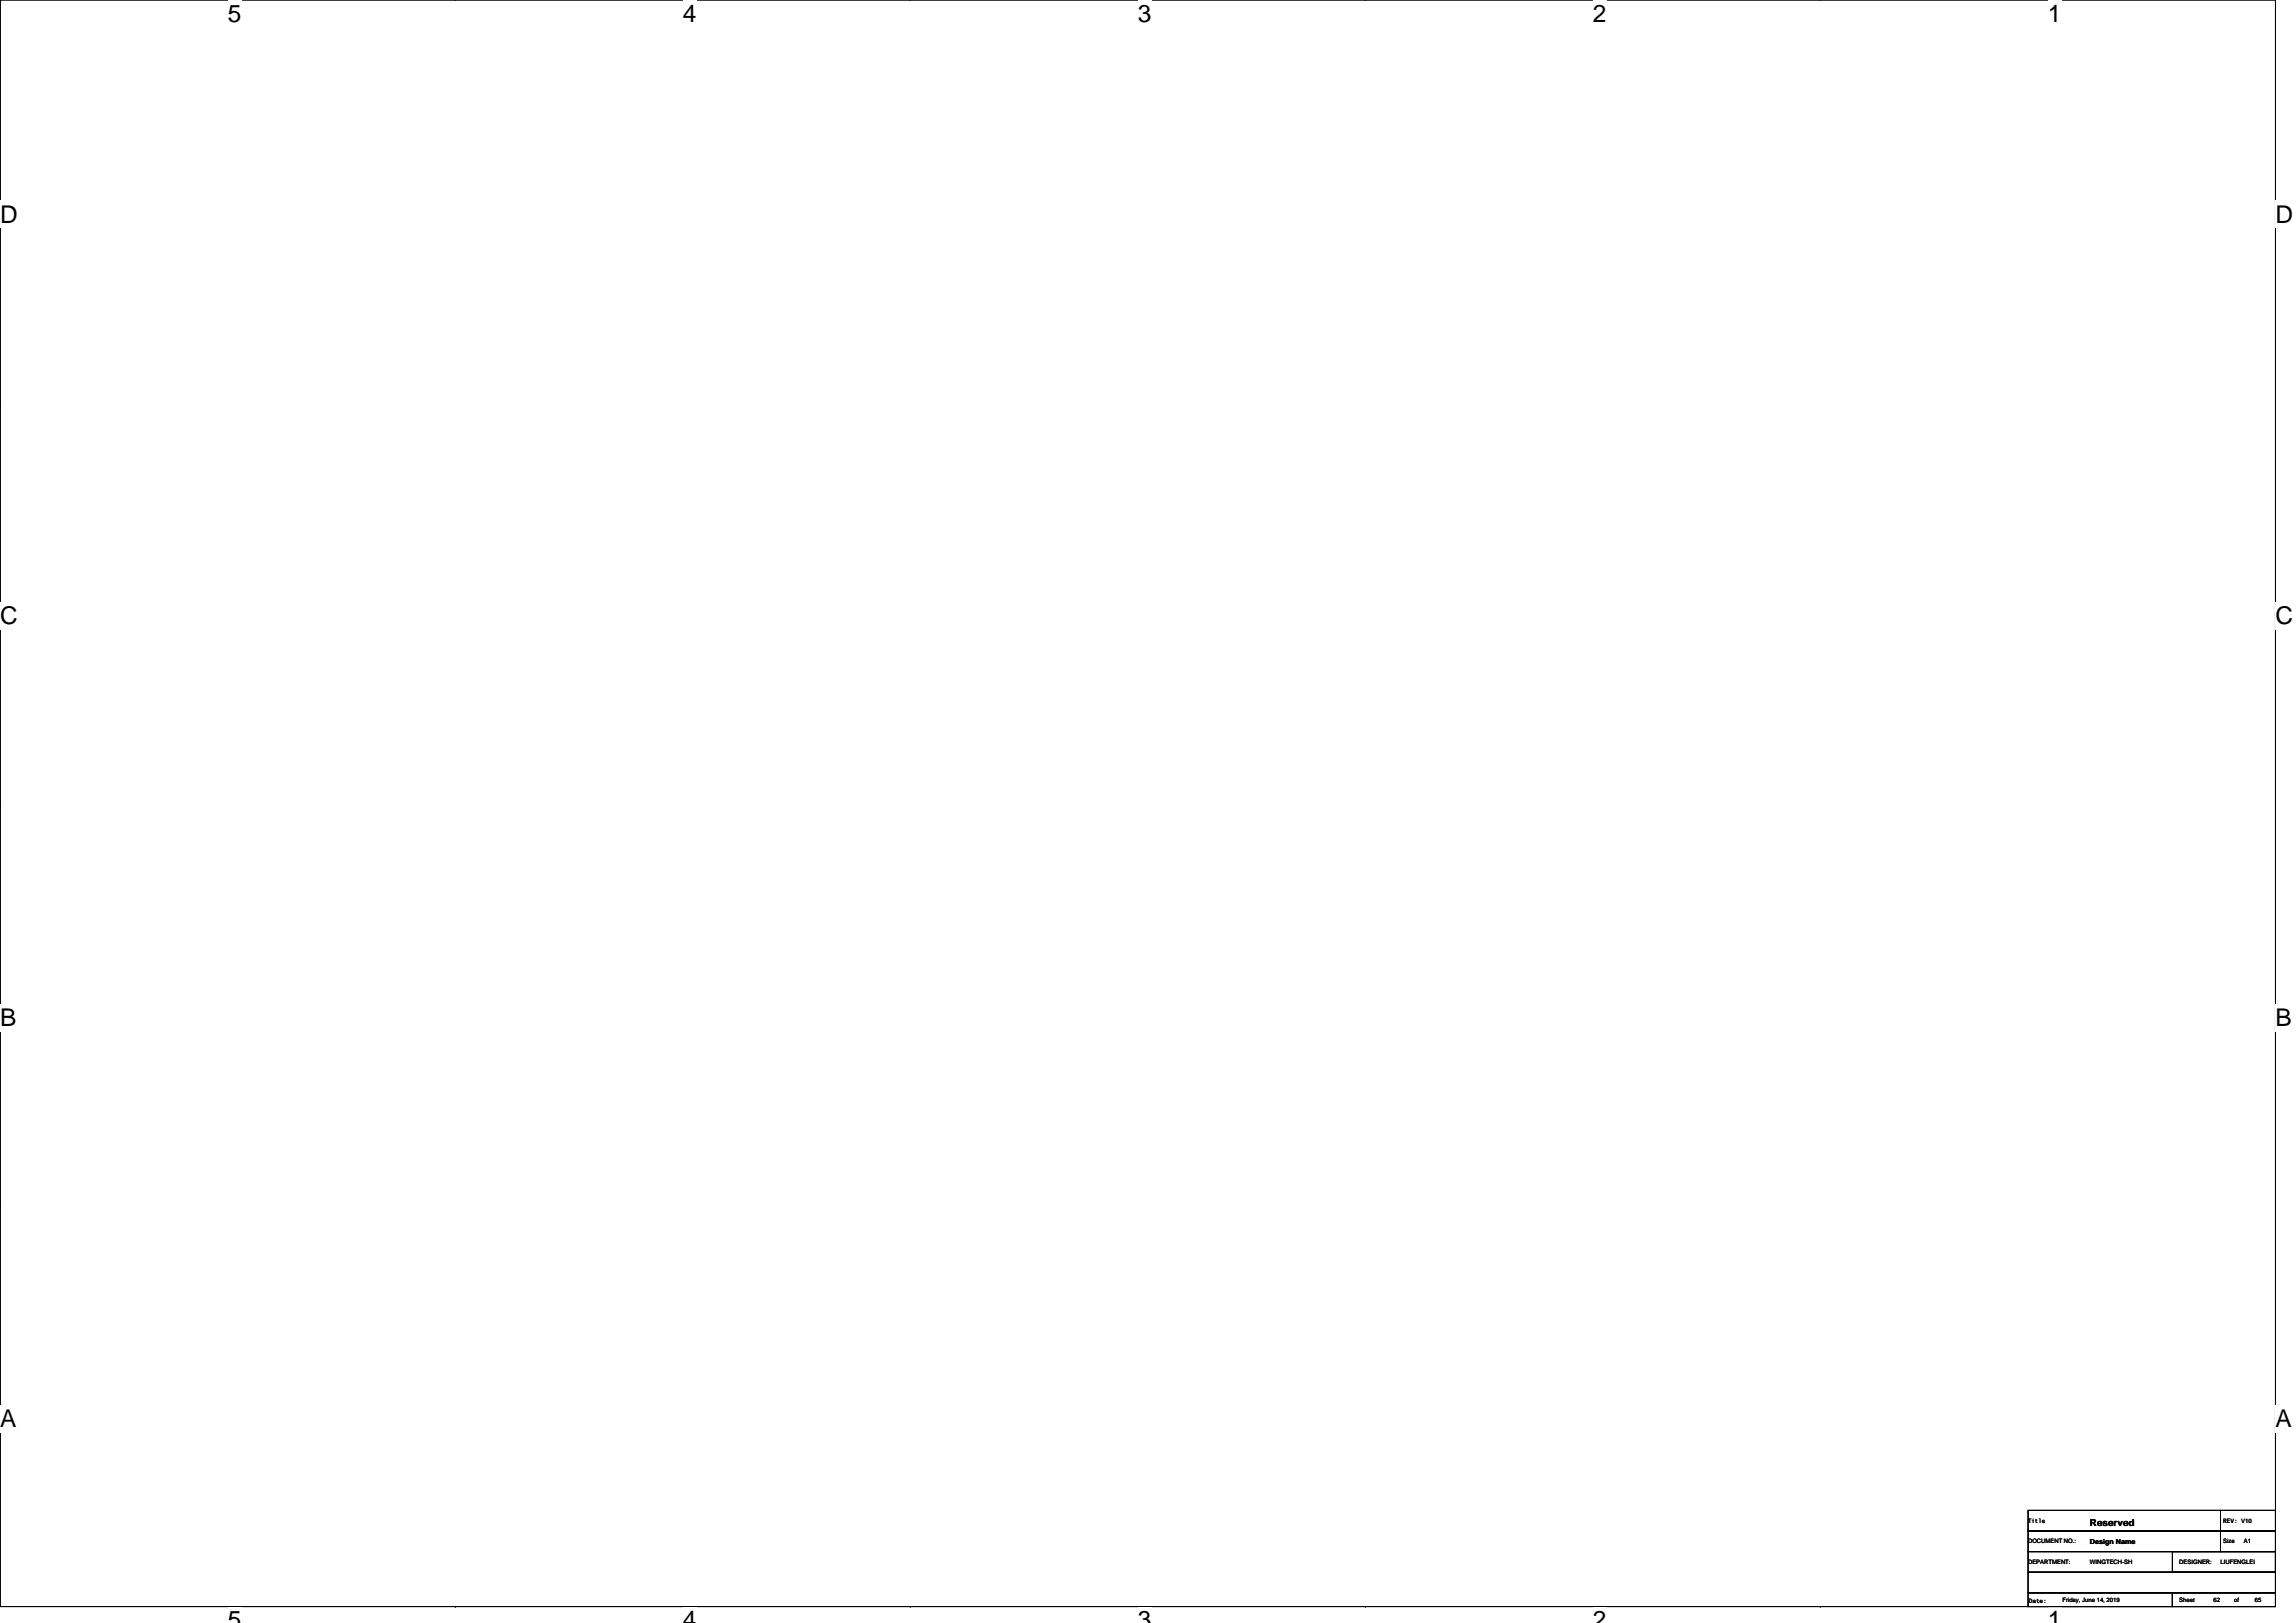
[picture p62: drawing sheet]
<svg xmlns="http://www.w3.org/2000/svg" width="297mm" height="210mm" viewBox="0 0 297 210" stroke-linecap="round" stroke-linejoin="round" font-family="sans-serif">
<defs><g id="words">
<g font-size="3.2">
<text x="29.5" y="2.8">5</text>
<text x="88.3" y="2.8">4</text>
<text x="147.2" y="2.8">3</text>
<text x="206.1" y="2.8">2</text>
<text x="264.9" y="2.8">1</text>
<text x="0" y="28.8">D</text>
<text x="294.4" y="28.8">D</text>
<text x="0" y="80.8">C</text>
<text x="294.4" y="80.8">C</text>
<text x="0" y="132.7">B</text>
<text x="294.4" y="132.7">B</text>
<text x="0" y="184.7">A</text>
<text x="294.4" y="184.7">A</text>
<text x="29.5" y="210.7">5</text>
<text x="88.3" y="210.7">4</text>
<text x="147.2" y="210.7">3</text>
<text x="206.1" y="210.7">2</text>
<text x="264.9" y="210.7">1</text>
</g>
<text font-size="1.2" x="270.4" y="197.4">Reserved</text>
<text font-size=".9" x="270.4" y="199.8">Design Name</text>
<g font-size=".8">
<text x="262.4" y="197">Title</text>
<text x="287.6" y="197">REV: V10</text>
<text x="262.4" y="199.7">DOCUMENT NO.:</text>
<text x="262.4" y="202.4">DEPARTMENT:</text>
<text x="270.4" y="202.4">WINGTECH-SH</text>
<text x="281.9" y="202.4">DESIGNER:</text>
<text x="287.3" y="202.4">LIUFENGLEI</text>
<text x="287.6" y="199.7">Size</text>
<text x="290.3" y="199.7">A1</text>
<text x="262.5" y="207.3">Date:</text>
<text x="266.8" y="207.3">Friday, June 14, 2019</text>
<text x="281.9" y="207.3">Sheet</text>
<text x="286.4" y="207.3">62</text>
<text x="289" y="207.3">of</text>
<text x="291.7" y="207.3">65</text>
</g>
</g></defs>
<path d="M0 0h294.4v207.9h-294.4z" fill="none" stroke="#000" stroke-width=".13"/>
<g fill="#fff">
<path d="M29.5 0h1.7v3.5h-1.7z"/>
<path d="M29.5 207.9h1.7v2h-1.7z"/>
</g>
<path d="M58.9 0h.1M58.9 207.9h.1" fill="none" stroke="#000" stroke-width=".13"/>
<g fill="#fff">
<path d="M88.3 0h1.8v3.5h-1.8z"/>
<path d="M88.3 207.9h1.8v2h-1.8z"/>
</g>
<path d="M117.8 0h.1M117.8 207.9h.1" fill="none" stroke="#000" stroke-width=".13"/>
<g fill="#fff">
<path d="M147.2 0h1.7v3.5h-1.7z"/>
<path d="M147.2 207.9h1.7v2h-1.7z"/>
</g>
<path d="M176.6 0h.1M176.6 207.9h.1" fill="none" stroke="#000" stroke-width=".13"/>
<g fill="#fff">
<path d="M206.1 0h1.7v3.5h-1.7z"/>
<path d="M206.1 207.9h1.7v2h-1.7z"/>
</g>
<path d="M235.5 0h.1M235.5 207.9h.1" fill="none" stroke="#000" stroke-width=".13"/>
<g fill="#fff">
<path d="M264.9 0h1.8v3.5h-1.8z"/>
<path d="M264.9 207.9h1.8v2h-1.8z"/>
<path d="M0 26h2.3v3.5h-2.3z"/>
<path d="M294.4 26h2.3v3.5h-2.3z"/>
<path d="M0 77.9h2.3v3.5h-2.3z"/>
<path d="M294.4 77.9h2.3v3.5h-2.3z"/>
</g>
<path d="M0 52h.1M294.4 52h.1" fill="none" stroke="#000" stroke-width=".13"/>
<g fill="#fff">
<path d="M0 129.9h2.1v3.5h-2.1z"/>
<path d="M294.4 129.9h2.1v3.5h-2.1z"/>
</g>
<path d="M0 103.9h.1M294.4 103.9h.1" fill="none" stroke="#000" stroke-width=".13"/>
<g fill="#fff">
<path d="M0 181.9h2.2v3.5h-2.2z"/>
<path d="M294.4 181.9h2.1v3.5h-2.1z"/>
</g>
<path d="M0 155.9h.1M294.4 155.9h.1M262.4 195.4h24.9v2.7h-24.9zM262.4 198.1h24.9v2.6h-24.9zM287.3 195.4h7.1v2.7h-7.1zM287.3 198.1h7.1v2.6h-7.1zM262.4 203.4h32v2.7h-32zM262.4 200.7h32v2.7h-32zM262.4 206.1h18.6v1.8h-18.6zM281 206.1h13.4v1.8h-13.4zM281 200.7h13.4v2.7h-13.4z" fill="none" stroke="#000" stroke-width=".13"/>
<use href="#words"/>
</svg>
